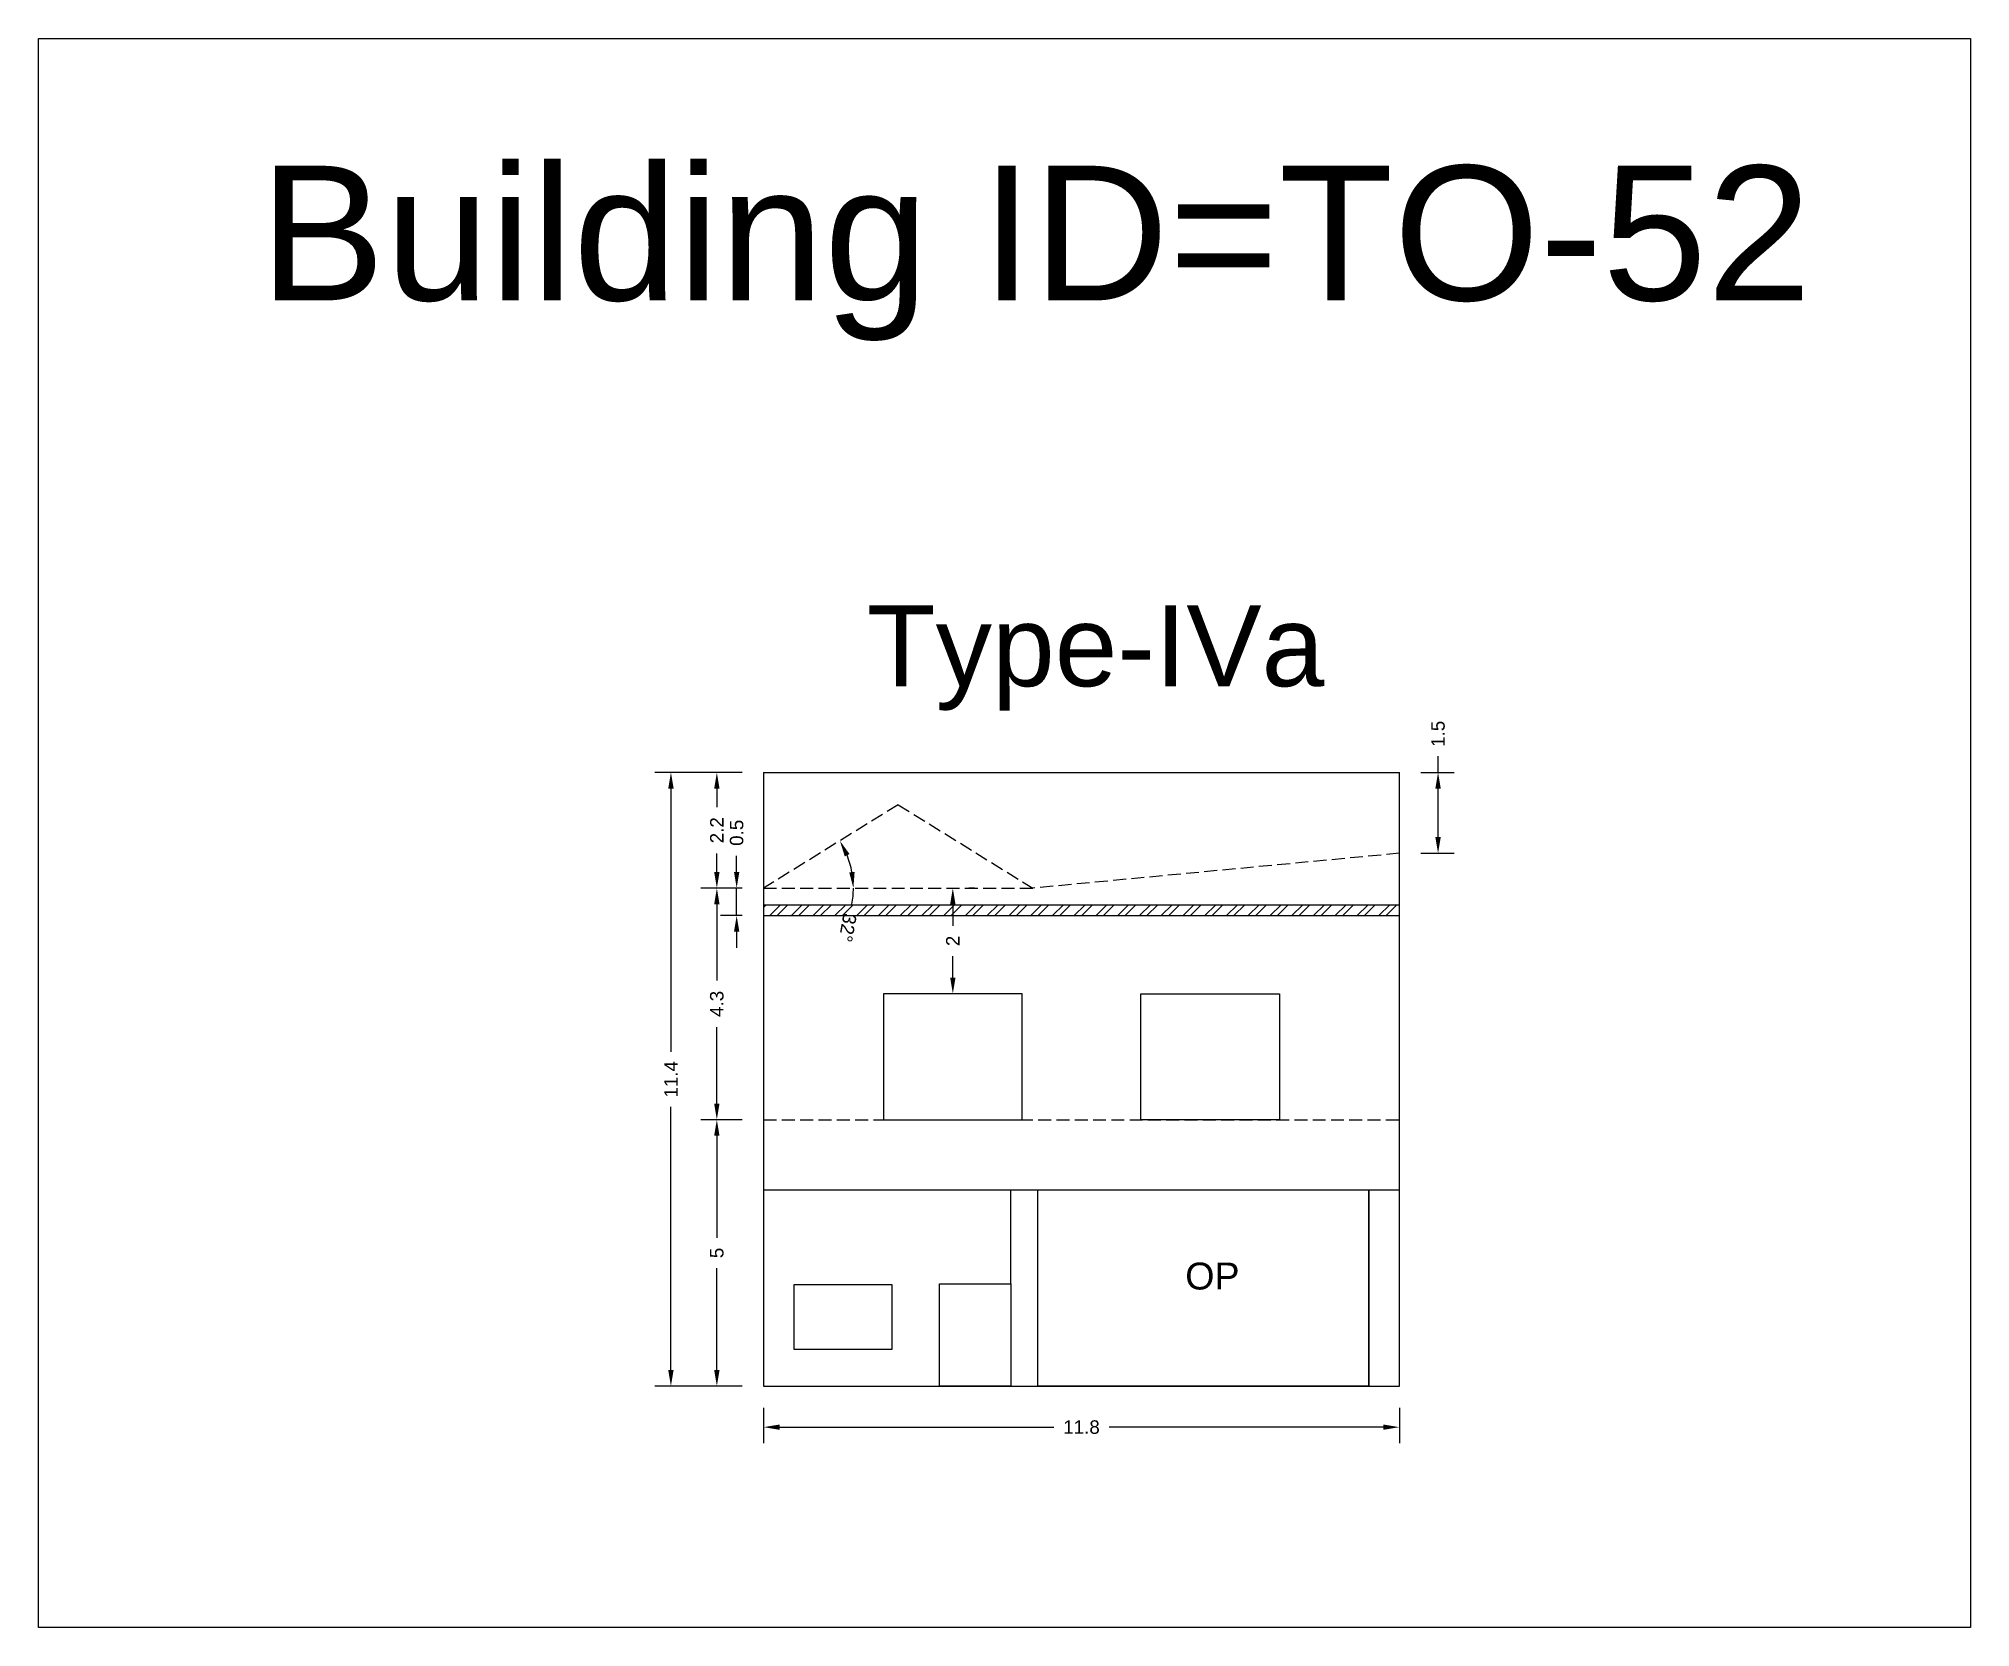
# Model space of a CAD drawing. Header units: metres. Extents: x 3416649 to 3417130, y -6713042 to -6712690.
# Drawn here: x 3416697.73 to 3416733.61, y -6712954.68 to -6712925.17 of the extents above; entities that cross this region are included whole.
import ezdxf

# ---------------------------------------------------------------- set-up
doc = ezdxf.new("R2010")
doc.units = ezdxf.units.M
doc.linetypes.add('ACAD_ISO02W100', pattern=[15, 12, -3])
doc.layers.add('Dotted', color=7, linetype='ACAD_ISO02W100', plot=False)
doc.styles.get("Standard").update_dxf_attribs({"font": 'arial.ttf'})
doc.dimstyles.new('ISO-25', dxfattribs={"dimtxt": 0.25, "dimasz": 0.3, "dimexe": 0.3, "dimexo": 0.4, "dimgap": 0.2, "dimtad": 0, "dimdec": 1, "dimdsep": 46, "dimtxsty": 'Standard', "dimcen": 2.5, "dimadec": 0, "dimazin": 0, "dimtfac": 1, "dimtdec": 1, "dimtmove": 0, "dimatfit": 3, "dimfxl": 1, "dimarcsym": 0})

# ---------------------------------------------------------------- blocks, each defined once
blk = doc.blocks.new('*D416')
at = {"color": 0, "lineweight": -2, "transparency": 16777216}
for p, q in [((3416710.796, -6712945.247), (3416710.028, -6712945.247)), ((3416710.328, -6712945.547), (3416710.328, -6712947.439)), ((3416710.328, -6712949.897), (3416710.328, -6712948.005)), ((3416710.796, -6712950.197), (3416710.028, -6712950.197))]:
    blk.add_line(p, q, dxfattribs=at)
at = {"color": 0, "transparency": 16777216}
for points in [[(3416710.278, -6712945.547), (3416710.378, -6712945.547), (3416710.328, -6712945.247)], [(3416710.278, -6712949.897), (3416710.378, -6712949.897), (3416710.328, -6712950.197)]]:
    blk.add_solid(points, dxfattribs=at)
at = {"layer": 'Defpoints', "color": 0, "transparency": 16777216}
for p in [(3416710.328, -6712945.247), (3416711.196, -6712945.247), (3416711.196, -6712950.197)]:
    blk.add_point(p, dxfattribs=at)
at = {"color": 0, "transparency": 16777216, "insert": (3416710.328, -6712947.722), "char_height": 0.25, "attachment_point": 5, "rotation": 90}
blk.add_mtext('5', dxfattribs=at)
blk = doc.blocks.new('*D417')
at = {"color": 0, "lineweight": -2, "transparency": 16777216}
for p, q in [((3416710.796, -6712940.947), (3416710.028, -6712940.947)), ((3416710.328, -6712941.247), (3416710.328, -6712942.665)), ((3416710.328, -6712944.947), (3416710.328, -6712943.53)), ((3416710.796, -6712945.247), (3416710.028, -6712945.247))]:
    blk.add_line(p, q, dxfattribs=at)
at = {"color": 0, "transparency": 16777216}
for points in [[(3416710.278, -6712941.247), (3416710.378, -6712941.247), (3416710.328, -6712940.947)], [(3416710.278, -6712944.947), (3416710.378, -6712944.947), (3416710.328, -6712945.247)]]:
    blk.add_solid(points, dxfattribs=at)
at = {"layer": 'Defpoints', "color": 0, "transparency": 16777216}
for p in [(3416710.328, -6712940.947), (3416711.196, -6712940.947), (3416711.196, -6712945.247)]:
    blk.add_point(p, dxfattribs=at)
at = {"color": 0, "transparency": 16777216, "insert": (3416710.328, -6712943.097), "char_height": 0.25, "attachment_point": 5, "rotation": 90}
blk.add_mtext('4.3', dxfattribs=at)
blk = doc.blocks.new('*D418')
at = {"color": 0, "lineweight": -2, "transparency": 16777216}
for p, q in [((3416710.796, -6712938.797), (3416710.028, -6712938.797)), ((3416710.328, -6712939.097), (3416710.328, -6712939.444)), ((3416710.328, -6712940.647), (3416710.328, -6712940.301)), ((3416710.796, -6712940.947), (3416710.028, -6712940.947))]:
    blk.add_line(p, q, dxfattribs=at)
at = {"color": 0, "transparency": 16777216}
for points in [[(3416710.278, -6712939.097), (3416710.378, -6712939.097), (3416710.328, -6712938.797)], [(3416710.278, -6712940.647), (3416710.378, -6712940.647), (3416710.328, -6712940.947)]]:
    blk.add_solid(points, dxfattribs=at)
at = {"layer": 'Defpoints', "color": 0, "transparency": 16777216}
for p in [(3416710.328, -6712938.797), (3416711.196, -6712938.797), (3416711.196, -6712940.947)]:
    blk.add_point(p, dxfattribs=at)
at = {"color": 0, "transparency": 16777216, "insert": (3416710.328, -6712939.872), "char_height": 0.25, "attachment_point": 5, "rotation": 90}
blk.add_mtext('2.2', dxfattribs=at)
blk = doc.blocks.new('*D419')
at = {"color": 0, "lineweight": -2, "transparency": 16777216}
for p, q in [((3416723.406, -6712938.797), (3416724.024, -6712938.797)), ((3416723.724, -6712938.797), (3416723.724, -6712938.497)), ((3416723.724, -6712940), (3416723.724, -6712939.097)), ((3416723.406, -6712940.3), (3416724.024, -6712940.3))]:
    blk.add_line(p, q, dxfattribs=at)
at = {"color": 0, "transparency": 16777216}
for points in [[(3416723.674, -6712939.097), (3416723.774, -6712939.097), (3416723.724, -6712938.797)], [(3416723.674, -6712940), (3416723.774, -6712940), (3416723.724, -6712940.3)]]:
    blk.add_solid(points, dxfattribs=at)
at = {"layer": 'Defpoints', "color": 0, "transparency": 16777216}
for p in [(3416723.006, -6712938.797), (3416723.724, -6712938.797), (3416723.006, -6712940.3)]:
    blk.add_point(p, dxfattribs=at)
at = {"color": 0, "transparency": 16777216, "insert": (3416723.724, -6712938.081), "char_height": 0.25, "attachment_point": 5, "rotation": 90}
blk.add_mtext('1.5', dxfattribs=at)
blk = doc.blocks.new('*D420')
at = {"color": 0, "lineweight": -2, "transparency": 16777216}
for start, end in [(10.3171, 21.4818), (349.6829, 360)]:
    blk.add_arc((3416711.196, -6712940.947), 1.668, start, end, dxfattribs=at)
at = {"color": 0, "transparency": 16777216}
for points in [[(3416712.704, -6712940.359), (3416712.793, -6712940.314), (3416712.614, -6712940.068)], [(3416712.887, -6712940.644), (3416712.787, -6712940.653), (3416712.864, -6712940.947)]]:
    blk.add_solid(points, dxfattribs=at)
at = {"layer": 'Defpoints', "color": 0, "transparency": 16777216}
for p in [(3416713.696, -6712939.397), (3416712.751, -6712940.344), (3416711.196, -6712940.947), (3416711.196, -6712940.947), (3416716.196, -6712940.947)]:
    blk.add_point(p, dxfattribs=at)
at = {"color": 0, "transparency": 16777216, "insert": (3416712.757, -6712941.684), "char_height": 0.25, "attachment_point": 5, "rotation": 259.6829}
blk.add_mtext('32°', dxfattribs=at)
blk = doc.blocks.new('*D421')
at = {"color": 0, "lineweight": -2, "transparency": 16777216}
for p, q in [((3416715.111, -6712940.947), (3416715.011, -6712940.947)), ((3416714.711, -6712941.247), (3416714.711, -6712941.645)), ((3416714.711, -6712942.607), (3416714.711, -6712942.21)), ((3416715.111, -6712942.907), (3416715.011, -6712942.907))]:
    blk.add_line(p, q, dxfattribs=at)
at = {"color": 0, "transparency": 16777216}
for points in [[(3416714.661, -6712941.247), (3416714.761, -6712941.247), (3416714.711, -6712940.947)], [(3416714.661, -6712942.607), (3416714.761, -6712942.607), (3416714.711, -6712942.907)]]:
    blk.add_solid(points, dxfattribs=at)
at = {"layer": 'Defpoints', "color": 0, "transparency": 16777216}
for p in [(3416714.711, -6712940.947), (3416714.711, -6712940.947), (3416714.711, -6712942.907)]:
    blk.add_point(p, dxfattribs=at)
at = {"color": 0, "transparency": 16777216, "insert": (3416714.711, -6712941.927), "char_height": 0.25, "attachment_point": 5, "rotation": 90}
blk.add_mtext('2', dxfattribs=at)
blk = doc.blocks.new('*D422')
at = {"color": 0, "lineweight": -2, "transparency": 16777216}
for p, q in [((3416711.196, -6712950.597), (3416711.196, -6712951.258)), ((3416723.006, -6712950.597), (3416723.006, -6712951.258)), ((3416711.496, -6712950.958), (3416716.588, -6712950.958)), ((3416722.706, -6712950.958), (3416717.614, -6712950.958))]:
    blk.add_line(p, q, dxfattribs=at)
at = {"color": 0, "transparency": 16777216}
for points in [[(3416711.496, -6712950.908), (3416711.496, -6712951.008), (3416711.196, -6712950.958)], [(3416722.706, -6712950.908), (3416722.706, -6712951.008), (3416723.006, -6712950.958)]]:
    blk.add_solid(points, dxfattribs=at)
at = {"layer": 'Defpoints', "color": 0, "transparency": 16777216}
for p in [(3416711.196, -6712950.197), (3416723.006, -6712950.197), (3416723.006, -6712950.958)]:
    blk.add_point(p, dxfattribs=at)
at = {"color": 0, "transparency": 16777216, "insert": (3416717.101, -6712950.958), "char_height": 0.25, "attachment_point": 5}
blk.add_mtext('11.8', dxfattribs=at)
blk = doc.blocks.new('*D423')
at = {"color": 0, "lineweight": -2, "transparency": 16777216}
for p, q in [((3416710.796, -6712938.797), (3416709.175, -6712938.797)), ((3416709.475, -6712939.097), (3416709.475, -6712943.985)), ((3416709.475, -6712949.897), (3416709.475, -6712945.01)), ((3416710.796, -6712950.197), (3416709.175, -6712950.197))]:
    blk.add_line(p, q, dxfattribs=at)
at = {"color": 0, "transparency": 16777216}
for points in [[(3416709.425, -6712939.097), (3416709.525, -6712939.097), (3416709.475, -6712938.797)], [(3416709.425, -6712949.897), (3416709.525, -6712949.897), (3416709.475, -6712950.197)]]:
    blk.add_solid(points, dxfattribs=at)
at = {"layer": 'Defpoints', "color": 0, "transparency": 16777216}
for p in [(3416709.475, -6712938.797), (3416711.196, -6712938.797), (3416711.196, -6712950.197)]:
    blk.add_point(p, dxfattribs=at)
at = {"color": 0, "transparency": 16777216, "insert": (3416709.475, -6712944.497), "char_height": 0.25, "attachment_point": 5, "rotation": 90}
blk.add_mtext('11.4', dxfattribs=at)
blk = doc.blocks.new('*D424')
at = {"color": 0, "lineweight": -2, "transparency": 16777216}
for p, q in [((3416710.696, -6712940.647), (3416710.696, -6712940.347)), ((3416710.796, -6712940.947), (3416710.396, -6712940.947)), ((3416710.696, -6712941.457), (3416710.696, -6712940.947)), ((3416710.796, -6712941.457), (3416710.396, -6712941.457)), ((3416710.696, -6712941.757), (3416710.696, -6712942.057))]:
    blk.add_line(p, q, dxfattribs=at)
at = {"color": 0, "transparency": 16777216}
for points in [[(3416710.646, -6712940.647), (3416710.746, -6712940.647), (3416710.696, -6712940.947)], [(3416710.646, -6712941.757), (3416710.746, -6712941.757), (3416710.696, -6712941.457)]]:
    blk.add_solid(points, dxfattribs=at)
at = {"layer": 'Defpoints', "color": 0, "transparency": 16777216}
for p in [(3416710.696, -6712940.947), (3416711.196, -6712940.947), (3416711.196, -6712941.457)]:
    blk.add_point(p, dxfattribs=at)
at = {"color": 0, "transparency": 16777216, "insert": (3416710.696, -6712939.919), "char_height": 0.25, "attachment_point": 5, "rotation": 90}
blk.add_mtext('0.5', dxfattribs=at)

msp = doc.modelspace()

# ---------------------------------------------------------------- hatches: boundary and pattern name
h = msp.add_hatch()
h.set_pattern_fill('ANSI32', color=256, scale=0.03)
h.set_pattern_definition([(45, (-10.40093, 0), (-0.202055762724, 0.202055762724), []), (45, (-10.26623, 0), (-0.202055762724, 0.202055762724), [])])
h.paths.add_polyline_path([(3416723.006, -6712941.257), (3416711.196, -6712941.257), (3416711.196, -6712941.457), (3416723.006, -6712941.457)])

# ---------------------------------------------------------------- linework, layer by layer
for points in [[(3416697.73, -6712925.169), (3416733.611, -6712925.169), (3416733.611, -6712954.676), (3416697.73, -6712954.676)], [(3416716.001, -6712942.907), (3416713.421, -6712942.907), (3416713.421, -6712945.247), (3416716.001, -6712945.247)], [(3416720.781, -6712942.907), (3416720.781, -6712945.247), (3416718.201, -6712945.247), (3416718.201, -6712942.907)], [(3416716.288, -6712946.547), (3416722.441, -6712946.547), (3416722.441, -6712950.197), (3416716.288, -6712950.197)], [(3416711.761, -6712948.311), (3416713.578, -6712948.311), (3416713.578, -6712949.516), (3416711.761, -6712949.516)], [(3416714.465, -6712948.296), (3416715.788, -6712948.296), (3416715.788, -6712950.197), (3416714.465, -6712950.197)]]:
    msp.add_lwpolyline(points, close=True)
for points in [[(3416711.196, -6712938.797), (3416723.006, -6712938.797)], [(3416711.196, -6712938.797), (3416711.196, -6712950.197)], [(3416723.006, -6712950.197), (3416723.006, -6712938.797)], [(3416711.196, -6712941.257), (3416723.006, -6712941.257)], [(3416711.196, -6712941.457), (3416723.006, -6712941.457)], [(3416711.196, -6712946.547), (3416723.006, -6712946.547)], [(3416715.788, -6712948.296), (3416715.788, -6712946.547)], [(3416716.288, -6712950.197), (3416716.288, -6712946.547)], [(3416722.441, -6712950.197), (3416722.441, -6712946.547)], [(3416711.761, -6712949.516), (3416711.761, -6712948.316)], [(3416711.196, -6712950.197), (3416723.006, -6712950.197)]]:
    msp.add_lwpolyline(points)
at = {"layer": 'Dotted', "ltscale": 0.02}
msp.add_line((3416723.006, -6712940.3), (3416716.196, -6712940.947), dxfattribs=at)
for points in [[(3416713.696, -6712939.397), (3416711.196, -6712940.947)], [(3416713.696, -6712939.397), (3416716.196, -6712940.947)], [(3416711.196, -6712940.947), (3416716.196, -6712940.947)], [(3416711.196, -6712945.247), (3416723.006, -6712945.247)]]:
    msp.add_lwpolyline(points, dxfattribs=at)

# ---------------------------------------------------------------- texts
at = {"attachment_point": 1}
for s, width, heights, insert, char_height in [('Building ID=TO-52', 67.86454, [0.517], (3416701.836, -6712927.53), 2.5), ('Type-IVa ', 9.99112, [0.517], (3416713.111, -6712935.697), 1.5), ('OP', 67.86454, [0], (3416719.028, -6712947.901), 0.5)]:
    msp.add_mtext_dynamic_manual_height_columns(s, width=width, gutter_width=12.5, heights=heights, dxfattribs=dict(at, insert=insert, char_height=char_height))

# ---------------------------------------------------------------- dimensions: what is measured, and where the dimension line sits
for base, p1, p2, picture, middle in [((3416723.724, -6712938.797), (3416723.006, -6712940.3), (3416723.006, -6712938.797), '*D419', (3416723.724, -6712938.081)), ((3416709.475, -6712938.797), (3416711.196, -6712950.197), (3416711.196, -6712938.797), '*D423', (3416709.475, -6712944.497)), ((3416710.32820972, -6712938.79733599), (3416711.19580479, -6712940.94733598), (3416711.19580479, -6712938.79733599), '*D418', (3416710.32820972, -6712939.87233599)), ((3416710.696, -6712940.947), (3416711.196, -6712941.457), (3416711.196, -6712940.947), '*D424', (3416710.696, -6712939.919)), ((3416710.328, -6712940.947), (3416711.196, -6712945.247), (3416711.196, -6712940.947), '*D417', (3416710.328, -6712943.097)), ((3416714.711, -6712940.947), (3416714.711, -6712942.907), (3416714.711, -6712940.947), '*D421', (3416714.711, -6712941.927)), ((3416710.32820971, -6712945.24733599), (3416711.19580479, -6712950.19733598), (3416711.19580479, -6712945.24733599), '*D416', (3416710.32820971, -6712947.72233599))]:
    dim = msp.add_linear_dim(base=base, p1=p1, p2=p2, angle=90, dimstyle='ISO-25')
    dim.commit()
    dim.dimension.update_dxf_attribs({"geometry": picture, "text_midpoint": middle})
dim = msp.add_angular_dim_2l(base=(3416712.751, -6712940.344), line1=((3416711.196, -6712940.947), (3416716.196, -6712940.947)), line2=((3416713.696, -6712939.397), (3416711.196, -6712940.947)), dimstyle='ISO-25')
dim.commit()
dim.dimension.update_dxf_attribs({"geometry": '*D420', "text_midpoint": (3416712.757, -6712941.684)})
dim = msp.add_linear_dim(base=(3416723.006, -6712950.958), p1=(3416711.196, -6712950.197), p2=(3416723.006, -6712950.197), dimstyle='ISO-25')
dim.commit()
dim.dimension.update_dxf_attribs({"geometry": '*D422', "text_midpoint": (3416717.101, -6712950.958)})

doc.saveas('drawing.dxf')
